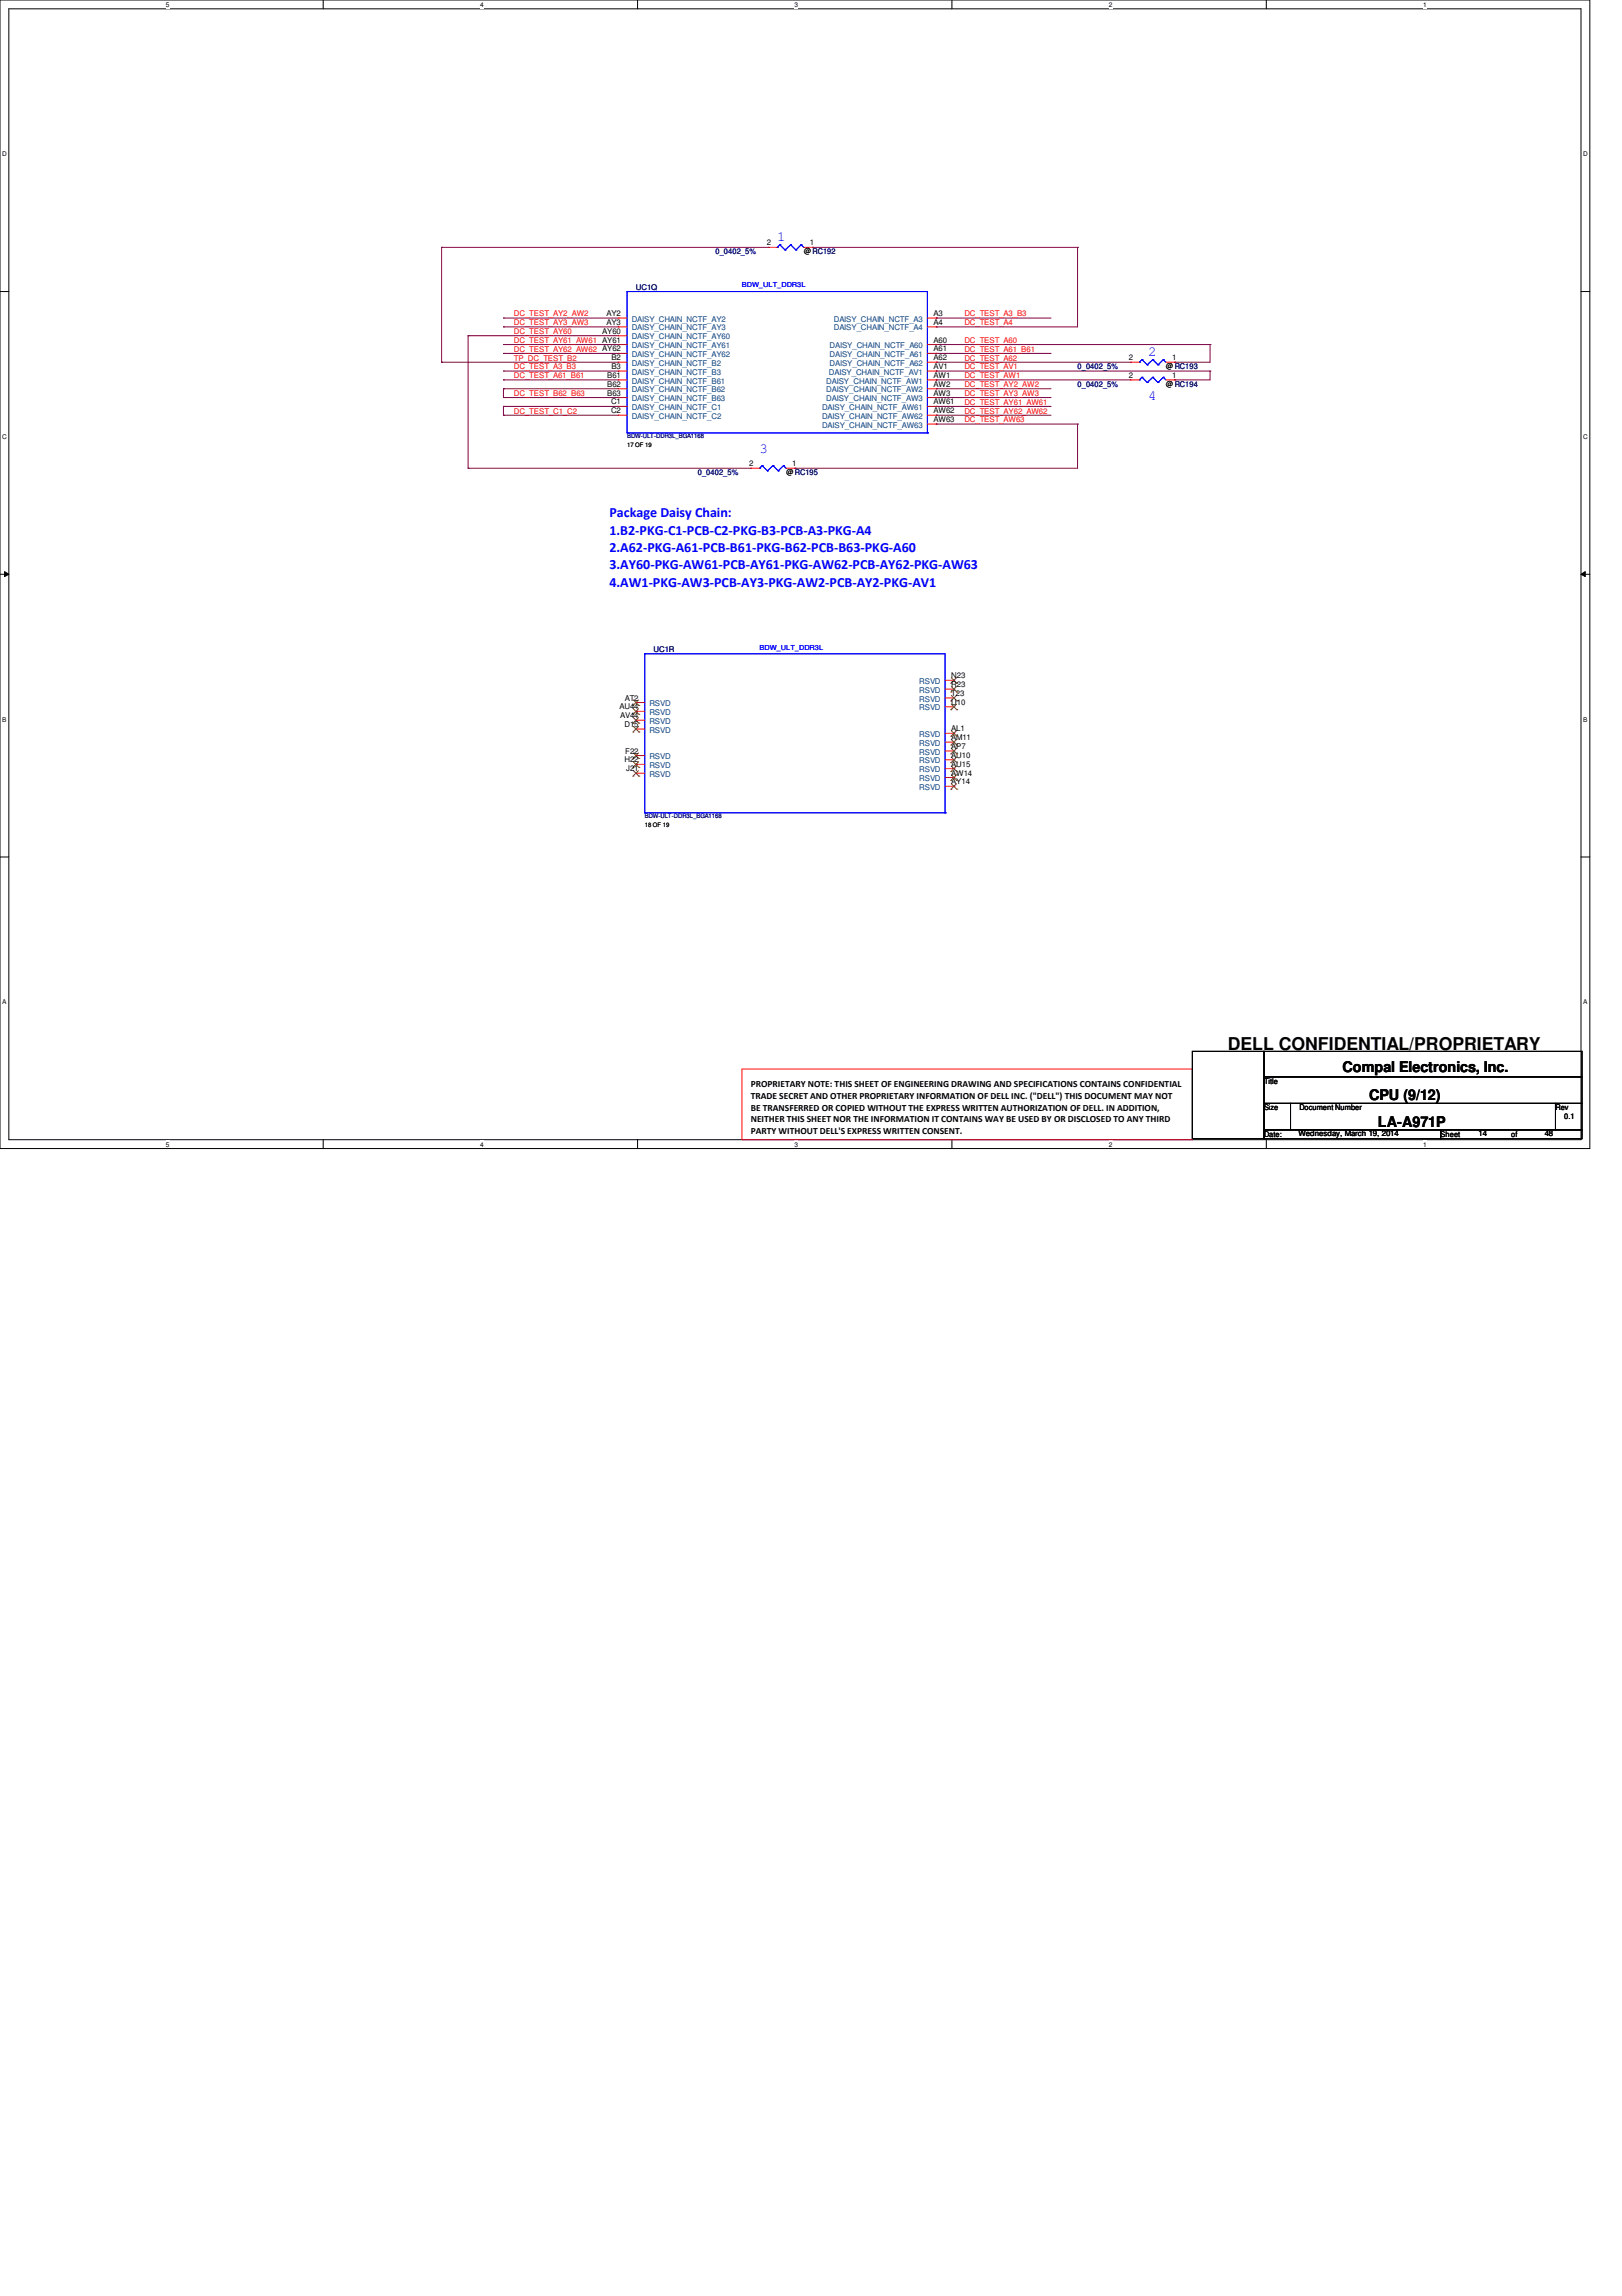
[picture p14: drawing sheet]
<svg xmlns="http://www.w3.org/2000/svg" width="210mm" height="297mm" viewBox="0 0 210 297" stroke-linecap="round" stroke-linejoin="round" font-family="sans-serif">
<defs><g id="words">
<text font-size="2.3" x="158.9" y="135.8">DELL CONFIDENTIAL/PROPRIETARY</text>
<g font-size="1.9">
<text x="173.7" y="138.7">Compal Electronics, Inc.</text>
<text x="177.2" y="142.4">CPU (9/12)</text>
<text x="178.3" y="145.8">LA-A971P</text>
</g>
<g font-size="1.8" fill="#00f">
<text x="100.6" y="31.2">1</text>
<text x="148.6" y="46">2</text>
<text x="148.6" y="51.7">4</text>
<text x="98.3" y="58.6">3</text>
<text x="78.9" y="69.2">1.B2-PKG-C1-PCB-C2-PKG-B3-PCB-A3-PKG-A4</text>
<text x="78.9" y="71.4">2.A62-PKG-A61-PCB-B61-PKG-B62-PCB-B63-PKG-A60</text>
<text x="78.9" y="66.9">Package Daisy Chain:</text>
<text x="78.9" y="73.7">3.AY60-PKG-AW61-PCB-AY61-PKG-AW62-PCB-AY62-PKG-AW63</text>
<text x="78.9" y="75.9">4.AW1-PKG-AW3-PCB-AY3-PKG-AW2-PCB-AY2-PKG-AV1</text>
</g>
<g font-size="1.2">
<text x="97.2" y="140.6">PROPRIETARY NOTE: THIS SHEET OF ENGINEERING DRAWING AND SPECIFICATIONS CONTAINS CONFIDENTIAL</text>
<text x="97.2" y="142.2">TRADE SECRET AND OTHER PROPRIETARY INFORMATION OF DELL INC. (&quot;DELL&quot;) THIS DOCUMENT MAY NOT</text>
<text x="97.2" y="143.7">BE TRANSFERRED OR COPIED WITHOUT THE EXPRESS WRITTEN AUTHORIZATION OF DELL. IN ADDITION,</text>
<text x="97.2" y="145.2">NEITHER THIS SHEET NOR THE INFORMATION IT CONTAINS WAY BE USED BY OR DISCLOSED TO ANY THIRD</text>
<text x="97.2" y="146.7">PARTY WITHOUT DELL'S EXPRESS WRITTEN CONSENT.</text>
</g>
<g font-size="1" fill="#000080">
<text x="92.6" y="32.9">0_0402_5%</text>
<text x="82.3" y="37.5">UC1Q</text>
<text x="139.4" y="47.8">0_0402_5%</text>
<text x="139.4" y="50">0_0402_5%</text>
<text x="90.3" y="61.5">0_0402_5%</text>
<text x="84.6" y="84.3">UC1R</text>
</g>
<g font-size="1">
<text x="99.2" y="31.8">2</text>
<text x="104" y="32.9">@RC192</text>
<text x="104.8" y="31.8">1</text>
<text x="78.5" y="40.9">AY2</text>
<text x="120.8" y="40.9">A3</text>
<text x="77.9" y="43.2">AY60</text>
<text x="78.5" y="42">AY3</text>
<text x="79.1" y="46.6">B2</text>
<text x="79.1" y="47.8">B3</text>
<text x="120.8" y="42">A4</text>
<text x="120.8" y="45.5">A61</text>
<text x="120.8" y="44.3">A60</text>
<text x="120.8" y="47.8">AV1</text>
<text x="120.8" y="46.6">A62</text>
<text x="146.1" y="46.6">2</text>
<text x="150.9" y="47.8">@RC193</text>
<text x="151.7" y="46.6">1</text>
<text x="78.6" y="50">B62</text>
<text x="78.6" y="48.9">B61</text>
<text x="78.6" y="51.2">B63</text>
<text x="79.1" y="52.3">C1</text>
<text x="79.1" y="53.5">C2</text>
<text x="120.8" y="48.9">AW1</text>
<text x="120.8" y="50">AW2</text>
<text x="120.8" y="51.2">AW3</text>
<text x="120.8" y="52.3">AW61</text>
<text x="120.8" y="53.5">AW62</text>
<text x="146.1" y="48.9">2</text>
<text x="150.9" y="50">@RC194</text>
<text x="151.7" y="48.9">1</text>
<text x="120.8" y="54.6">AW63</text>
<text x="96.9" y="60.3">2</text>
<text x="101.7" y="61.5">@RC195</text>
<text x="102.5" y="60.3">1</text>
<text x="123.1" y="87.8">N23</text>
<text x="123.1" y="88.9">R23</text>
<text x="80.2" y="91.8">AU44</text>
<text x="80.3" y="92.9">AV44</text>
<text x="80.8" y="94.1">D15</text>
<text x="80.9" y="90.6">AT2</text>
<text x="123.1" y="90">T23</text>
<text x="123.1" y="95.8">AM11</text>
<text x="123.1" y="94.6">AL1</text>
<text x="123.1" y="91.2">U10</text>
<text x="80.8" y="98.6">H22</text>
<text x="80.9" y="97.5">F22</text>
<text x="81" y="99.8">J21</text>
<text x="123.1" y="101.5">AY14</text>
<text x="123.1" y="100.3">AW14</text>
<text x="123.1" y="99.2">AU15</text>
<text x="123.1" y="98">AU10</text>
<text x="123.1" y="96.9">AP7</text>
<text x="163.6" y="140.2">Title</text>
<text x="163.6" y="143.6">Size</text>
<text x="168.1" y="143.6">Document Number</text>
<text x="201.3" y="143.6">Rev</text>
<text x="163.6" y="147.1">Date:</text>
<text x="168" y="147">Wednesday, March 19, 2014</text>
<text x="186.4" y="147.1">Sheet</text>
<text x="191.3" y="147">14</text>
<text x="195.6" y="147.1">of</text>
<text x="199.9" y="147">48</text>
<text x="202.4" y="144.8">0.1</text>
</g>
<g font-size="1" fill="#f00">
<text x="66.5" y="40.9">DC_TEST_AY2_AW2</text>
<text x="124.8" y="40.9">DC_TEST_A3_B3</text>
<text x="66.5" y="47.8">DC_TEST_A3_B3</text>
<text x="66.5" y="42.1">DC_TEST_AY3_AW3</text>
<text x="66.5" y="43.2">DC_TEST_AY60</text>
<text x="66.5" y="44.4">DC_TEST_AY61_AW61 AY61</text>
<text x="66.5" y="45.5">DC_TEST_AY62_AW62 AY62</text>
<text x="66.5" y="46.7">TP_DC_TEST_B2</text>
<text x="124.8" y="42.1">DC_TEST_A4</text>
<text x="124.8" y="44.4">DC_TEST_A60</text>
<text x="124.8" y="45.5">DC_TEST_A61_B61</text>
<text x="124.8" y="46.7">DC_TEST_A62</text>
<text x="124.8" y="47.8">DC_TEST_AV1</text>
<text x="66.5" y="48.9">DC_TEST_A61_B61</text>
<text x="66.5" y="51.2">DC_TEST_B62_B63</text>
<text x="66.5" y="53.5">DC_TEST_C1_C2</text>
<text x="124.8" y="48.9">DC_TEST_AW1</text>
<text x="124.8" y="50.1">DC_TEST_AY2_AW2</text>
<text x="124.8" y="51.2">DC_TEST_AY3_AW3</text>
<text x="124.8" y="52.4">DC_TEST_AY61_AW61</text>
<text x="124.8" y="53.5">DC_TEST_AY62_AW62</text>
<text x="124.8" y="54.7">DC_TEST_AW63</text>
</g>
<g font-size="1" fill="#004080">
<text x="81.7" y="41.6">DAISY_CHAIN_NCTF_AY2</text>
<text x="107.9" y="41.6">DAISY_CHAIN_NCTF_A3</text>
<text x="81.7" y="43.9">DAISY_CHAIN_NCTF_AY60</text>
<text x="81.7" y="45">DAISY_CHAIN_NCTF_AY61</text>
<text x="81.7" y="47.3">DAISY_CHAIN_NCTF_B2</text>
<text x="81.7" y="42.8">DAISY_CHAIN_NCTF_AY3</text>
<text x="81.7" y="46.2">DAISY_CHAIN_NCTF_AY62</text>
<text x="107.4" y="46.2">DAISY_CHAIN_NCTF_A61</text>
<text x="107.4" y="45">DAISY_CHAIN_NCTF_A60</text>
<text x="107.4" y="47.3">DAISY_CHAIN_NCTF_A62</text>
<text x="107.9" y="42.8">DAISY_CHAIN_NCTF_A4</text>
<text x="81.7" y="53">DAISY_CHAIN_NCTF_C1</text>
<text x="81.7" y="50.8">DAISY_CHAIN_NCTF_B62</text>
<text x="81.7" y="48.5">DAISY_CHAIN_NCTF_B3</text>
<text x="81.7" y="49.6">DAISY_CHAIN_NCTF_B61</text>
<text x="81.7" y="51.9">DAISY_CHAIN_NCTF_B63</text>
<text x="106.4" y="53">DAISY_CHAIN_NCTF_AW61</text>
<text x="106.9" y="49.6">DAISY_CHAIN_NCTF_AW1</text>
<text x="106.9" y="50.8">DAISY_CHAIN_NCTF_AW2</text>
<text x="106.9" y="51.9">DAISY_CHAIN_NCTF_AW3</text>
<text x="107.3" y="48.5">DAISY_CHAIN_NCTF_AV1</text>
<text x="81.7" y="54.2">DAISY_CHAIN_NCTF_C2</text>
<text x="106.4" y="55.3">DAISY_CHAIN_NCTF_AW63</text>
<text x="106.4" y="54.2">DAISY_CHAIN_NCTF_AW62</text>
<text x="119" y="88.5">RSVD</text>
<text x="119" y="89.6">RSVD</text>
<text x="84" y="91.4">RSVD</text>
<text x="84" y="92.5">RSVD</text>
<text x="84" y="93.6">RSVD</text>
<text x="84" y="94.8">RSVD</text>
<text x="119" y="90.8">RSVD</text>
<text x="119" y="95.3">RSVD</text>
<text x="119" y="91.9">RSVD</text>
<text x="84" y="98.2">RSVD</text>
<text x="84" y="99.4">RSVD</text>
<text x="84" y="100.5">RSVD</text>
<text x="119" y="101">RSVD</text>
<text x="119" y="99.9">RSVD</text>
<text x="119" y="98.8">RSVD</text>
<text x="119" y="96.5">RSVD</text>
<text x="119" y="97.6">RSVD</text>
<text x="119" y="102.2">RSVD</text>
</g>
<g font-size=".9" fill="#00f">
<text x="96" y="37.2">BDW_ULT_DDR3L</text>
<text x="98.3" y="84">BDW_ULT_DDR3L</text>
</g>
<g font-size=".8">
<text x="21.5" y=".9">5</text>
<text x="62.1" y=".9">4</text>
<text x="102.8" y=".9">3</text>
<text x="143.5" y=".9">2</text>
<text x="184.2" y=".9">1</text>
<text x=".3" y="20.2">D</text>
<text x="204.9" y="20.2">D</text>
<text x=".3" y="56.8">C</text>
<text x="81.2" y="57.9">17 OF 19</text>
<text x="204.9" y="56.8">C</text>
<text x=".3" y="93.3">B</text>
<text x="204.9" y="93.3">B</text>
<text x="83.4" y="107">18 OF 19</text>
<text x=".3" y="129.9">A</text>
<text x="204.9" y="129.9">A</text>
<text x="21.5" y="148.3">5</text>
<text x="62.1" y="148.3">4</text>
<text x="102.8" y="148.3">3</text>
<text x="143.5" y="148.3">2</text>
<text x="184.2" y="148.3">1</text>
</g>
<g font-size=".8" fill="#000080">
<text x="81.2" y="56.7">BDW-ULT-DDR3L_BGA1168</text>
<text x="83.4" y="105.9">BDW-ULT-DDR3L_BGA1168</text>
</g>
</g></defs>
<path d="M0 0h205.7v148.6h-205.7zM1.1 1.1h203.5v146.3h-203.5z" fill="none" stroke="#000" stroke-width=".13"/>
<g fill="#fff">
<path d="M21.5 .1h.4v1h-.4z"/>
<path d="M21.5 147.6h.4v.9h-.4z"/>
</g>
<path d="M41.8 0v1.1M41.8 147.4v1.2" fill="none" stroke="#000" stroke-width=".13"/>
<g fill="#fff">
<path d="M62.1 .1h.5v1h-.5z"/>
<path d="M62.1 147.6h.5v.9h-.5z"/>
</g>
<path d="M82.5 0v1.1M82.5 147.4v1.2" fill="none" stroke="#000" stroke-width=".13"/>
<g fill="#fff">
<path d="M102.8 .1h.5v1h-.5z"/>
<path d="M102.8 147.6h.5v.9h-.5z"/>
</g>
<path d="M123.2 0v1.1M123.2 147.4v1.2" fill="none" stroke="#000" stroke-width=".13"/>
<g fill="#fff">
<path d="M143.5 .1h.5v1h-.5z"/>
<path d="M143.5 147.6h.5v.9h-.5z"/>
</g>
<path d="M163.9 0v1.1M163.9 147.4v1.2" fill="none" stroke="#000" stroke-width=".13"/>
<g fill="#fff">
<path d="M184.2 .1h.5v1h-.5z"/>
<path d="M184.2 147.6h.5v.9h-.5z"/>
<path d="M.3 19.4h.6v1h-.6z"/>
<path d="M204.9 19.4h.6v1h-.6z"/>
<path d="M.3 56h.6v.9h-.6z"/>
<path d="M204.9 56h.6v.9h-.6z"/>
</g>
<path d="M0 37.7h1.1M204.6 37.7h1.1" fill="none" stroke="#000" stroke-width=".13"/>
<g fill="#fff">
<path d="M.3 92.6h.5v.9h-.5z"/>
<path d="M204.9 92.6h.5v.9h-.5z"/>
</g>
<path d="M0 74.3h1.1M.6 74l.5 .3-.5 .3zM204.6 74.3l.5-.3v.6zM204.6 74.3h1.1" fill="none" stroke="#000" stroke-width=".13"/>
<path d="M.6 74l.5 .3-.5 .3zM204.6 74.3l.5-.3v.6z" fill="#000"/>
<g fill="#fff">
<path d="M.3 129.2h.5v.9h-.5z"/>
<path d="M204.9 129.2h.5v.9h-.5z"/>
</g>
<path d="M0 110.9h1.1M204.6 110.9h1.1M154.3 136h9.3v11.3h-9.3zM163.6 136h41.1v3.3h-41.1zM163.6 139.3h41.1v3.4h-41.1zM163.6 142.7h3.4v3.5h-3.4zM163.6 146.2h22.8v1.1h-22.8zM167 142.7h34.3v3.5h-34.3zM186.4 146.2h18.3v1.1h-18.3zM201.3 142.7h3.4v3.5h-3.4z" fill="none" stroke="#000" stroke-width=".13"/>
<g fill="none" stroke="#f00" stroke-width=".13">
<path d="M99.4 32h.1M99.4 32h1.2M104 32h1.2M105.2 32h.1M80 41.1h.1M80 43.4h.1M80 44.6h.1M80 46.9h.1M80 52.6h.1M80 50.3h.1M80 48h.1M80 42.3h.1"/>
<path d="M80 45.7h.1M80 49.1h.1M80 51.4h.1M80 53.7h.1M80 49.1h1.2M80 46.9h1.2M80 41.1h1.2M80 43.4h1.2M80 44.6h1.2M80 42.3h1.2M80 45.7h1.2M80 48h1.2"/>
<path d="M80 50.3h1.2M80 51.4h1.2M80 52.6h1.2M80 53.7h1.2M120 49.1h1.2M120 46.9h1.2M120 41.1h1.2M120 44.6h1.2M120 42.3h1.2M120 45.7h1.2M120 48h1.2M120 50.3h1.2"/>
<path d="M120 51.4h1.2M120 52.6h1.2M120 54.9h1.2M120 53.7h1.2M121.2 41.1h.1M121.2 42.3h.1M121.2 45.7h.1M121.2 44.6h.1M121.2 49.1h.1M121.2 48h.1M121.2 46.9h.1M121.2 50.3h.1"/>
<path d="M121.2 51.4h.1M121.2 52.6h.1M121.2 54.9h.1M121.2 53.7h.1M146.3 49.1h.1M146.3 46.9h.1M146.3 49.1h1.1M146.3 46.9h1.1M150.9 49.1h1.1M150.9 46.9h1.1M152 49.1h.1M152 46.9h.1"/>
<path d="M97.2 60.6h.1M97.2 60.6h1.1M101.7 60.6h1.2M102.9 60.6h.1M82.3 90.9h.1M82.3 92h.1M82.3 93.2h.1M82.3 94.3h.1M82.3 97.7h.1M82.3 98.9h.1M82.3 90.9h1.1M82.3 92h1.1"/>
<path d="M82.3 93.2h1.1M82.3 94.3h1.1M82.3 97.7h1.1M82.3 98.9h1.1M122.3 90.3h1.1M122.3 88h1.1M122.3 89.2h1.1M122.3 99.4h1.1M122.3 98.3h1.1M122.3 96h1.1M122.3 94.9h1.1M122.3 91.4h1.1"/>
<path d="M122.3 97.2h1.1M123.4 90.3h.1M123.4 88h.1M123.4 89.2h.1M123.4 99.4h.1M123.4 98.3h.1M123.4 96h.1M123.4 94.9h.1M123.4 91.4h.1M123.4 97.2h.1M82.3 100h.1M82.3 100h1.1"/>
<path d="M122.3 101.7h1.1M122.3 100.6h1.1M123.4 101.7h.1M123.4 100.6h.1M96 138.3h58.3v9.1h-58.3z"/>
</g>
<g fill="none" stroke="#800040" stroke-width=".13">
<path d="M57.1 32h.1M57.1 32h42.3M57.1 32v14.9M105.2 32h.1M105.2 32h34.2M139.4 32h.1M139.4 32v10.3h-18.2M57.1 46.9h.1M57.1 46.9h22.9M60.6 43.4h.1M60.6 43.4h19.4M60.6 43.4v17.2"/>
<path d="M65.2 48h.1M65.2 49.1h.1M65.2 41.1h.1M65.2 42.3h.1M65.2 44.6h.1M65.2 45.7h.1M65.2 50.3h.1M65.2 51.4h.1M65.2 52.6h.1M65.2 53.7h.1M65.2 48h14.8M65.2 41.1h14.8"/>
<path d="M65.2 42.3h14.8M65.2 44.6h14.8M65.2 49.1h14.8M65.2 45.7h14.8M65.2 50.3h14.8M65.2 51.4h14.8M65.2 52.6h14.8M65.2 53.7h14.8M65.2 50.3v1.1M65.2 52.6v1.1M121.2 41.1h.1M121.2 42.3h.1"/>
<path d="M121.2 44.6h.1M121.2 45.7h.1M121.2 46.9h.1M121.2 48h.1M121.2 49.1h.1M121.2 54.9h.1M121.2 50.3h.1M121.2 51.4h.1M121.2 52.6h.1M121.2 53.7h.1M121.2 48h35.4M121.2 41.1h14.8"/>
<path d="M121.2 46.9h25.1M121.2 44.6h35.4M121.2 49.1h25.1M121.2 45.7h14.8M121.2 54.9h18.2M121.2 50.3h14.8M121.2 51.4h14.8M121.2 52.6h14.8M121.2 53.7h14.8M139.4 54.9h.1M139.4 54.9v5.7h-36.5M152 46.9h.1"/>
<path d="M152 49.1h.1M156.6 44.6h.1M156.6 48h.1M156.6 44.6v2.3h-4.6M156.6 48v1.1h-4.6M60.6 60.6h.1M60.6 60.6h36.6M102.9 60.6h.1"/>
</g>
<g fill="none" stroke="#00f" stroke-width=".13">
<path d="M81.2 37.7h.1M81.2 37.7h38.8v18.3M81.2 37.7v18.3M100.6 32h.1M100.9 31.7h.1M100.9 31.7l.7 .6M100.9 31.7l-.3 .3M101.6 32.3h.1M102.3 31.7h.1M102.3 31.7l.7 .6M102.3 31.7l-.7 .6M103 32.3h.1"/>
<path d="M103.7 31.7h.1M103.7 31.7l.3 .3M103.7 31.7l-.7 .6M81.2 56h.1M81.2 56h38.8M120 56h.1M147.4 49.1h.1M147.4 46.9h.1M147.8 48.8h.1M147.8 46.5h.1M147.8 48.8l.7 .7M147.8 48.8l-.4 .3"/>
<path d="M147.8 46.5l.7 .7M147.8 46.5l-.4 .4M148.5 49.5h.1M148.5 47.2h.1M149.2 48.8h.1M149.2 46.5h.1M149.2 48.8l.7 .7M149.2 48.8l-.7 .7M149.2 46.5l.7 .7M149.2 46.5l-.7 .7M149.9 49.5h.1M149.9 47.2h.1"/>
<path d="M150.5 48.8h.1M150.5 46.5h.1M150.5 48.8l.4 .3M150.5 48.8l-.6 .7M150.5 46.5l.4 .4M150.5 46.5l-.6 .7M98.3 60.6h.1M98.6 60.2h.1M98.6 60.2l.7 .7M98.6 60.2l-.3 .4M99.3 60.9h.1M100 60.2h.1"/>
<path d="M100 60.2l.7 .7M100 60.2l-.7 .7M100.7 60.9h.1M101.4 60.2h.1M101.4 60.2l.3 .4M101.4 60.2l-.7 .7M83.4 84.6h.1M83.4 84.6h38.9v20.6M83.4 84.6v20.6M83.4 105.2h.1M83.4 105.2h38.9M122.3 105.2h.1"/>
</g>
<g fill="none" stroke="#804000" stroke-width=".13">
<path d="M81.9 91.3h.1M81.9 92.4h.1M81.9 93.6h.1M81.9 94.7h.1M81.9 98.1h.1M81.9 99.3h.1M82 90.6l.7 .7M82 91.7l.7 .7M82 92.8l.7 .8M82 94l.7 .7M82 97.4l.7 .7M82 98.6l.7 .7"/>
<path d="M82 99.7l.7 .7M82.6 90.6l-.7 .7M82.6 91.7l-.7 .7M82.6 92.8l-.7 .8M82.6 94l-.7 .7M82.6 97.4l-.7 .7M82.6 98.6l-.7 .7M82.6 99.7l-.7 .7M82.7 91.3h.1M82.7 92.4h.1M82.7 93.6h.1M82.7 94.7h.1"/>
<path d="M82.7 98.1h.1M82.7 99.3h.1M123.1 90.7h.1M123.1 88.4h.1M123.1 89.5h.1M123.1 99.8h.1M123.1 98.7h.1M123.1 96.4h.1M123.1 95.2h.1M123.1 91.8h.1M123.1 97.5h.1M123.1 90l.7 .7"/>
<path d="M123.1 87.7l.7 .7M123.1 88.8l.7 .7M123.1 99.1l.7 .7M123.1 98l.7 .7M123.1 95.7l.7 .7M123.1 94.5l.7 .7M123.1 91.1l.7 .7M123.1 96.8l.7 .7M123.8 90l-.7 .7M123.8 87.7l-.7 .7M123.8 88.8l-.7 .7M123.8 99.1l-.7 .7"/>
<path d="M123.8 98l-.7 .7M123.8 95.7l-.7 .7M123.8 94.5l-.7 .7M123.8 91.1l-.7 .7M123.8 96.8l-.7 .7M123.8 90.7h.1M123.8 88.4h.1M123.8 89.5h.1M123.8 99.8h.1M123.8 98.7h.1M123.8 96.4h.1M123.8 95.2h.1"/>
<path d="M123.8 91.8h.1M123.8 97.5h.1M81.9 100.4h.1M82.7 100.4h.1M123.1 102.1h.1M123.1 101h.1M123.1 101.4l.7 .7M123.1 100.2l.7 .8M123.8 101.4l-.7 .7M123.8 100.2l-.7 .8M123.8 102.1h.1M123.8 101h.1"/>
</g>
<use href="#words"/>
</svg>
